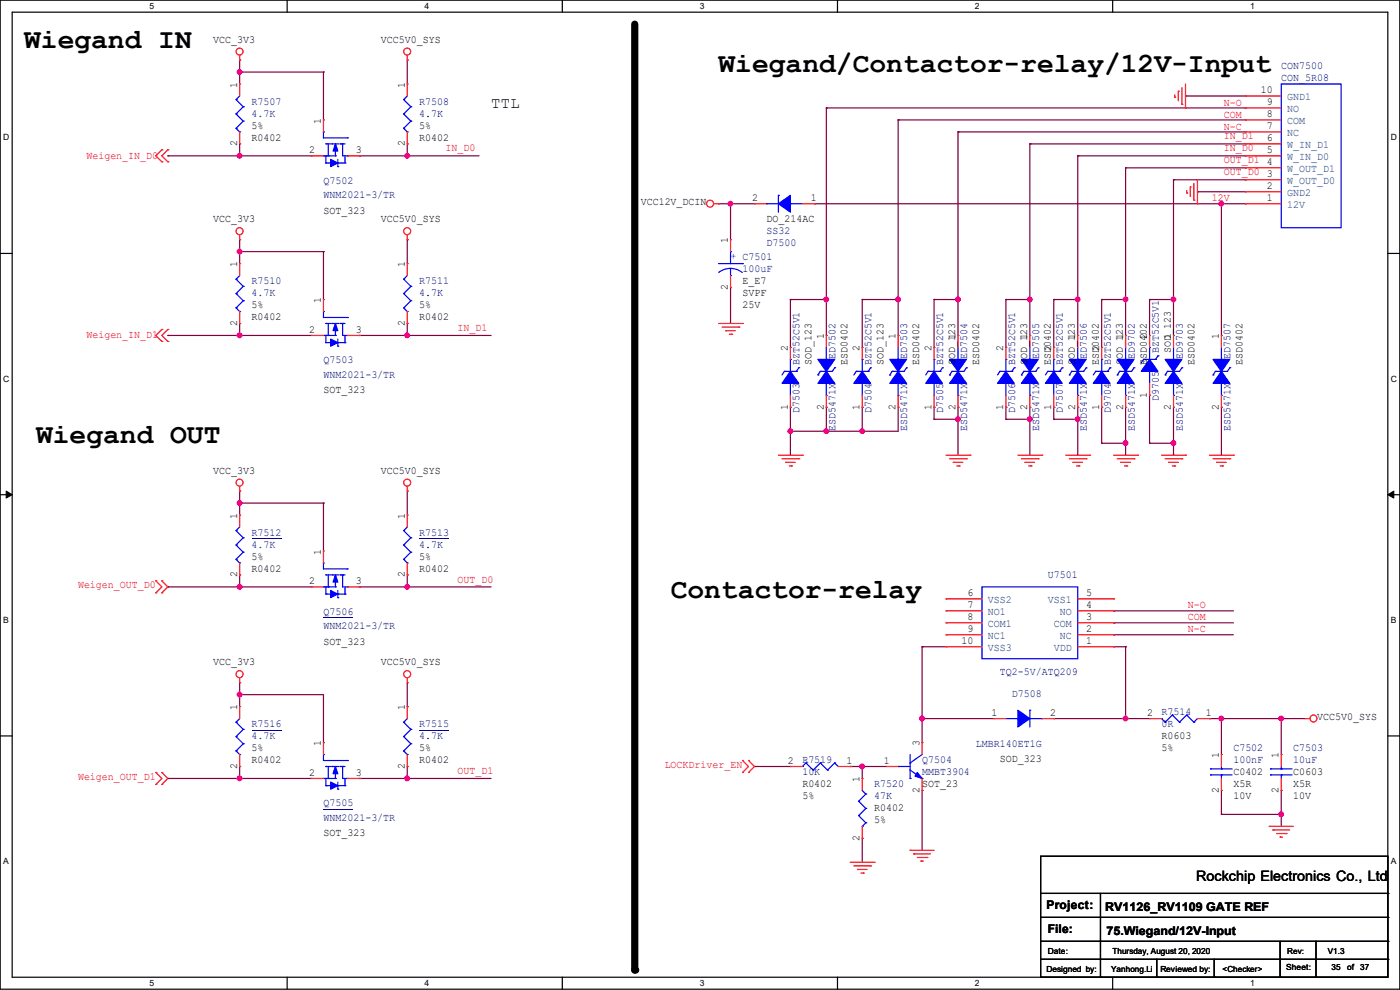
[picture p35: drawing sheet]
<svg xmlns="http://www.w3.org/2000/svg" width="297mm" height="210mm" viewBox="0 0 297 210" stroke-linecap="round" stroke-linejoin="round" font-family="sans-serif">
<defs><g id="words">
<g font-size="5.9">
<text x="5.1" y="10.1">Wiegand IN</text>
<text x="152.4" y="15.2">Wiegand/Contactor-relay/12V-Input</text>
<text x="7.7" y="93.9">Wiegand OUT</text>
<text x="142.3" y="127">Contactor-relay</text>
</g>
<text font-size="3.3" x="104.2" y="23">TTL</text>
<text font-size="3" x="253.8" y="186.9">Rockchip Electronics Co., Ltd</text>
<g font-size="2.5">
<text x="222" y="192.9">Project:</text>
<text x="222.3" y="198">File:</text>
<text x="234.5" y="193.2">RV1126_RV1109 GATE REF</text>
<text x="234.7" y="198.2">75.Wiegand/12V-Input</text>
</g>
<g font-size="2.3">
<text x="45.3" y="9">VCC_3V3</text>
<text x="80.8" y="9">VCC5V0_SYS</text>
<text x="50.3" y="18.6" transform="rotate(-90 50.3 18.6)">1</text>
<text x="85.9" y="18.6" transform="rotate(-90 85.9 18.6)">1</text>
<text x="267.5" y="19.8">10</text>
<text x="268.8" y="22.4">9</text>
<text x="53.4" y="29.8">R0402</text>
<text x="53.4" y="27.3">5%</text>
<text x="68.1" y="26.2" transform="rotate(-90 68.1 26.2)">1</text>
<text x="88.9" y="29.8">R0402</text>
<text x="88.9" y="27.3">5%</text>
<text x="268.8" y="30">6</text>
<text x="268.8" y="27.4">7</text>
<text x="268.8" y="24.9">8</text>
<text x="50.3" y="31" transform="rotate(-90 50.3 31)">2</text>
<text x="65.6" y="32.5">2</text>
<text x="75.5" y="32.5">3</text>
<text x="85.9" y="31" transform="rotate(-90 85.9 31)">2</text>
<text x="268.8" y="32.5">5</text>
<text x="268.8" y="35.1">4</text>
<text x="268.8" y="40.1">2</text>
<text x="268.8" y="37.6">3</text>
<text x="45.3" y="47.1">VCC_3V3</text>
<text x="68.6" y="45.3">SOT_323</text>
<text x="80.8" y="47.1">VCC5V0_SYS</text>
<text x="135.9" y="43.6">VCC12V_DCIN</text>
<text x="159.6" y="42.7">2</text>
<text x="162.6" y="47.1">DO_214AC</text>
<text x="172" y="42.7">1</text>
<text x="268.8" y="42.7">1</text>
<text x="154.4" y="51.6" transform="rotate(-90 154.4 51.6)">1</text>
<text x="50.3" y="56.7" transform="rotate(-90 50.3 56.7)">1</text>
<text x="85.9" y="56.7" transform="rotate(-90 85.9 56.7)">1</text>
<text x="53.4" y="65.4">5%</text>
<text x="68.1" y="64.3" transform="rotate(-90 68.1 64.3)">1</text>
<text x="88.9" y="65.4">5%</text>
<text x="154.4" y="61.5" transform="rotate(-90 154.4 61.5)">2</text>
<text x="157.5" y="60.3">E_E7</text>
<text x="157.5" y="62.9">SVPF</text>
<text x="157.5" y="65.4">25V</text>
<text x="50.3" y="69.1" transform="rotate(-90 50.3 69.1)">2</text>
<text x="53.4" y="67.9">R0402</text>
<text x="65.6" y="70.6">2</text>
<text x="75.5" y="70.6">3</text>
<text x="85.9" y="69.1" transform="rotate(-90 85.9 69.1)">2</text>
<text x="88.9" y="67.9">R0402</text>
<text x="174.8" y="71.9" transform="rotate(-90 174.8 71.9)">1</text>
<text x="190" y="71.9" transform="rotate(-90 190 71.9)">1</text>
<text x="202.7" y="71.9" transform="rotate(-90 202.7 71.9)">1</text>
<text x="217.9" y="71.9" transform="rotate(-90 217.9 71.9)">1</text>
<text x="228.1" y="71.9" transform="rotate(-90 228.1 71.9)">1</text>
<text x="238.3" y="71.9" transform="rotate(-90 238.3 71.9)">1</text>
<text x="243.3" y="71.9" transform="rotate(-90 243.3 71.9)">2</text>
<text x="248.4" y="71.9" transform="rotate(-90 248.4 71.9)">1</text>
<text x="258.6" y="71.9" transform="rotate(-90 258.6 71.9)">1</text>
<text x="167.1" y="74.5" transform="rotate(-90 167.1 74.5)">2</text>
<text x="172.2" y="77.5" transform="rotate(-90 172.2 77.5)">SOD_123</text>
<text x="179.8" y="77.5" transform="rotate(-90 179.8 77.5)">ESD0402</text>
<text x="182.4" y="74.5" transform="rotate(-90 182.4 74.5)">2</text>
<text x="187.4" y="77.5" transform="rotate(-90 187.4 77.5)">SOD_123</text>
<text x="195" y="77.5" transform="rotate(-90 195 77.5)">ESD0402</text>
<text x="197.6" y="74.5" transform="rotate(-90 197.6 74.5)">2</text>
<text x="202.6" y="77.5" transform="rotate(-90 202.6 77.5)">SOD_123</text>
<text x="207.7" y="77.5" transform="rotate(-90 207.7 77.5)">ESD0402</text>
<text x="212.9" y="74.5" transform="rotate(-90 212.9 74.5)">2</text>
<text x="217.9" y="77.5" transform="rotate(-90 217.9 77.5)">SOD_123</text>
<text x="223" y="77.5" transform="rotate(-90 223 77.5)">ESD0402</text>
<text x="223" y="74.5" transform="rotate(-90 223 74.5)">2</text>
<text x="228" y="77.5" transform="rotate(-90 228 77.5)">SOD_123</text>
<text x="233.1" y="77.5" transform="rotate(-90 233.1 77.5)">ESD0402</text>
<text x="233.2" y="74.5" transform="rotate(-90 233.2 74.5)">2</text>
<text x="238.2" y="77.5" transform="rotate(-90 238.2 77.5)">SOD_123</text>
<text x="243.3" y="77.5" transform="rotate(-90 243.3 77.5)">ESD0402</text>
<text x="248.4" y="75" transform="rotate(-90 248.4 75)">SOD_123</text>
<text x="253.4" y="77.5" transform="rotate(-90 253.4 77.5)">ESD0402</text>
<text x="263.6" y="77.5" transform="rotate(-90 263.6 77.5)">ESD0402</text>
<text x="68.6" y="83.4">SOT_323</text>
<text x="167.1" y="86.9" transform="rotate(-90 167.1 86.9)">1</text>
<text x="174.8" y="86.9" transform="rotate(-90 174.8 86.9)">2</text>
<text x="182.4" y="86.9" transform="rotate(-90 182.4 86.9)">1</text>
<text x="190" y="86.9" transform="rotate(-90 190 86.9)">2</text>
<text x="197.6" y="86.9" transform="rotate(-90 197.6 86.9)">1</text>
<text x="202.7" y="86.9" transform="rotate(-90 202.7 86.9)">2</text>
<text x="212.9" y="86.9" transform="rotate(-90 212.9 86.9)">1</text>
<text x="217.9" y="86.9" transform="rotate(-90 217.9 86.9)">2</text>
<text x="223" y="86.9" transform="rotate(-90 223 86.9)">1</text>
<text x="228.1" y="86.9" transform="rotate(-90 228.1 86.9)">2</text>
<text x="233.2" y="86.9" transform="rotate(-90 233.2 86.9)">1</text>
<text x="238.3" y="86.9" transform="rotate(-90 238.3 86.9)">2</text>
<text x="243.3" y="84.4" transform="rotate(-90 243.3 84.4)">1</text>
<text x="248.4" y="86.9" transform="rotate(-90 248.4 86.9)">2</text>
<text x="258.6" y="86.9" transform="rotate(-90 258.6 86.9)">2</text>
<text x="45.3" y="100.5">VCC_3V3</text>
<text x="80.8" y="100.5">VCC5V0_SYS</text>
<text x="50.3" y="110" transform="rotate(-90 50.3 110)">1</text>
<text x="85.9" y="110" transform="rotate(-90 85.9 110)">1</text>
<text x="53.4" y="118.7">5%</text>
<text x="68.1" y="117.6" transform="rotate(-90 68.1 117.6)">1</text>
<text x="88.9" y="118.7">5%</text>
<text x="50.3" y="122.5" transform="rotate(-90 50.3 122.5)">2</text>
<text x="53.4" y="121.3">R0402</text>
<text x="65.6" y="124">2</text>
<text x="75.5" y="124">3</text>
<text x="85.9" y="122.5" transform="rotate(-90 85.9 122.5)">2</text>
<text x="88.9" y="121.3">R0402</text>
<text x="205.3" y="126.5">6</text>
<text x="205.3" y="129">7</text>
<text x="205.3" y="131.6">8</text>
<text x="230.4" y="131.6">3</text>
<text x="230.4" y="129">4</text>
<text x="230.4" y="126.5">5</text>
<text x="68.6" y="136.8">SOT_323</text>
<text x="204" y="136.7">10</text>
<text x="205.3" y="134.1">9</text>
<text x="230.4" y="136.7">1</text>
<text x="230.4" y="134.1">2</text>
<text x="45.3" y="141.1">VCC_3V3</text>
<text x="80.8" y="141.1">VCC5V0_SYS</text>
<text x="50.3" y="150.7" transform="rotate(-90 50.3 150.7)">1</text>
<text x="85.9" y="150.7" transform="rotate(-90 85.9 150.7)">1</text>
<text x="210.4" y="151.9">1</text>
<text x="222.8" y="151.9">2</text>
<text x="243.4" y="151.9">2</text>
<text x="255.8" y="151.9">1</text>
<text x="279.4" y="152.8">VCC5V0_SYS</text>
<text x="53.4" y="161.9">R0402</text>
<text x="53.4" y="159.4">5%</text>
<text x="68.1" y="158.3" transform="rotate(-90 68.1 158.3)">1</text>
<text x="88.9" y="161.9">R0402</text>
<text x="88.9" y="159.4">5%</text>
<text x="195.1" y="158.3" transform="rotate(-90 195.1 158.3)">3</text>
<text x="212.1" y="161.7">SOD_323</text>
<text x="246.4" y="156.8">R0603</text>
<text x="246.4" y="159.4">5%</text>
<text x="258.6" y="160.8" transform="rotate(-90 258.6 160.8)">1</text>
<text x="271.3" y="160.8" transform="rotate(-90 271.3 160.8)">1</text>
<text x="50.3" y="163.1" transform="rotate(-90 50.3 163.1)">2</text>
<text x="65.6" y="164.6">2</text>
<text x="75.5" y="164.6">3</text>
<text x="85.9" y="163.1" transform="rotate(-90 85.9 163.1)">2</text>
<text x="167.2" y="162.1">2</text>
<text x="170.2" y="167">R0402</text>
<text x="179.6" y="162.1">1</text>
<text x="182.4" y="165.9" transform="rotate(-90 182.4 165.9)">1</text>
<text x="187.5" y="162.1">1</text>
<text x="195.6" y="167">SOT_23</text>
<text x="261.7" y="164.5">C0402</text>
<text x="261.7" y="167">X5R</text>
<text x="274.4" y="164.5">C0603</text>
<text x="274.4" y="167">X5R</text>
<text x="170.2" y="169.5">5%</text>
<text x="185.5" y="172.1">R0402</text>
<text x="195.1" y="168.2" transform="rotate(-90 195.1 168.2)">2</text>
<text x="258.6" y="168.2" transform="rotate(-90 258.6 168.2)">2</text>
<text x="261.7" y="169.5">10V</text>
<text x="271.3" y="168.2" transform="rotate(-90 271.3 168.2)">2</text>
<text x="274.4" y="169.5">10V</text>
<text x="68.6" y="177.4">SOT_323</text>
<text x="182.4" y="178.4" transform="rotate(-90 182.4 178.4)">2</text>
<text x="185.5" y="174.6">5%</text>
</g>
<g font-size="2.3" fill="#000080">
<text x="271.8" y="14.6">CON7500</text>
<text x="271.8" y="17.1">CON_5R08</text>
<text x="53.4" y="22.2">R7507</text>
<text x="88.9" y="22.2">R7508</text>
<text x="53.4" y="24.8">4.7K</text>
<text x="88.9" y="24.8">4.7K</text>
<text x="68.6" y="39">Q7502</text>
<text x="68.6" y="42">WNM2021-3/TR</text>
<text x="162.6" y="52.2">D7500</text>
<text x="162.6" y="49.7">SS32</text>
<text x="157.5" y="57.8">100uF</text>
<text x="53.4" y="60.3">R7510</text>
<text x="53.4" y="62.9">4.7K</text>
<text x="88.9" y="60.3">R7511</text>
<text x="88.9" y="62.9">4.7K</text>
<text x="68.6" y="77.1">Q7503</text>
<text x="169.6" y="77.5" transform="rotate(-90 169.6 77.5)">BZT52C5V1</text>
<text x="177.2" y="76.2" transform="rotate(-90 177.2 76.2)">ED7502</text>
<text x="184.9" y="77.5" transform="rotate(-90 184.9 77.5)">BZT52C5V1</text>
<text x="192.5" y="76.2" transform="rotate(-90 192.5 76.2)">ED7503</text>
<text x="200.1" y="77.5" transform="rotate(-90 200.1 77.5)">BZT52C5V1</text>
<text x="205.2" y="76.2" transform="rotate(-90 205.2 76.2)">ED7504</text>
<text x="215.3" y="77.5" transform="rotate(-90 215.3 77.5)">BZT52C5V1</text>
<text x="220.4" y="76.2" transform="rotate(-90 220.4 76.2)">ED7505</text>
<text x="225.5" y="77.5" transform="rotate(-90 225.5 77.5)">BZT52C5V1</text>
<text x="230.6" y="76.2" transform="rotate(-90 230.6 76.2)">ED7506</text>
<text x="235.7" y="77.5" transform="rotate(-90 235.7 77.5)">BZT52C5V1</text>
<text x="240.7" y="76.2" transform="rotate(-90 240.7 76.2)">ED9702</text>
<text x="245.8" y="75" transform="rotate(-90 245.8 75)">BZT52C5V1</text>
<text x="250.9" y="76.2" transform="rotate(-90 250.9 76.2)">ED9703</text>
<text x="261.1" y="76.2" transform="rotate(-90 261.1 76.2)">ED7507</text>
<text x="68.6" y="80.1">WNM2021-3/TR</text>
<text x="169.6" y="87.7" transform="rotate(-90 169.6 87.7)">D7503</text>
<text x="184.9" y="87.7" transform="rotate(-90 184.9 87.7)">D7504</text>
<text x="200.1" y="87.7" transform="rotate(-90 200.1 87.7)">D7505</text>
<text x="215.3" y="87.7" transform="rotate(-90 215.3 87.7)">D7506</text>
<text x="225.5" y="87.7" transform="rotate(-90 225.5 87.7)">D7507</text>
<text x="235.7" y="87.7" transform="rotate(-90 235.7 87.7)">D9704</text>
<text x="245.8" y="85.1" transform="rotate(-90 245.8 85.1)">D9705</text>
<text x="177.2" y="91.5" transform="rotate(-90 177.2 91.5)">ESD5471X</text>
<text x="192.5" y="91.5" transform="rotate(-90 192.5 91.5)">ESD5471X</text>
<text x="205.2" y="91.5" transform="rotate(-90 205.2 91.5)">ESD5471X</text>
<text x="220.4" y="91.5" transform="rotate(-90 220.4 91.5)">ESD5471X</text>
<text x="230.6" y="91.5" transform="rotate(-90 230.6 91.5)">ESD5471X</text>
<text x="240.7" y="91.5" transform="rotate(-90 240.7 91.5)">ESD5471X</text>
<text x="250.9" y="91.5" transform="rotate(-90 250.9 91.5)">ESD5471X</text>
<text x="261.1" y="91.5" transform="rotate(-90 261.1 91.5)">ESD5471X</text>
<text x="53.4" y="113.7">R7512</text>
<text x="88.9" y="113.7">R7513</text>
<text x="53.4" y="116.2">4.7K</text>
<text x="88.9" y="116.2">4.7K</text>
<text x="222.3" y="122.6">U7501</text>
<text x="68.6" y="130.4">Q7506</text>
<text x="68.6" y="133.5">WNM2021-3/TR</text>
<text x="212.1" y="143.1">TQ2-5V/ATQ209</text>
<text x="214.7" y="148">D7508</text>
<text x="53.4" y="154.3">R7516</text>
<text x="88.9" y="154.3">R7515</text>
<text x="246.4" y="151.8">R7514</text>
<text x="246.4" y="154.3">0R</text>
<text x="53.4" y="156.8">4.7K</text>
<text x="88.9" y="156.8">4.7K</text>
<text x="170.2" y="161.9">R7519</text>
<text x="195.6" y="161.9">Q7504</text>
<text x="207.1" y="158.4">LMBR140ET1G</text>
<text x="261.7" y="159.4">C7502</text>
<text x="261.7" y="161.9">100nF</text>
<text x="274.4" y="159.4">C7503</text>
<text x="274.4" y="161.9">10uF</text>
<text x="170.2" y="164.5">10K</text>
<text x="185.5" y="167">R7520</text>
<text x="195.6" y="164.5">MMBT3904</text>
<text x="68.6" y="171.1">Q7505</text>
<text x="185.5" y="169.5">47K</text>
<text x="68.6" y="174.1">WNM2021-3/TR</text>
</g>
<g font-size="2.3" fill="#f00">
<text x="259.6" y="22.4">N-O</text>
<text x="259.6" y="24.9">COM</text>
<text x="259.6" y="27.5">N-C</text>
<text x="259.6" y="29.6">IN_D1</text>
<text x="18.3" y="33.7">Weigen_IN_D0</text>
<text x="94.5" y="32.1">IN_D0</text>
<text x="259.6" y="32.1">IN_D0</text>
<text x="259.6" y="34.7">OUT_D1</text>
<text x="259.6" y="37.2">OUT_D0</text>
<text x="257.1" y="42.7">12V</text>
<text x="18.3" y="71.8">Weigen_IN_D1</text>
<text x="97.1" y="70.2">IN_D1</text>
<text x="16.6" y="124.8">Weigen_OUT_D0</text>
<text x="97.1" y="123.6">OUT_D0</text>
<text x="252" y="129.1">N-O</text>
<text x="252" y="131.6">COM</text>
<text x="252" y="134.2">N-C</text>
<text x="16.6" y="165.5">Weigen_OUT_D1</text>
<text x="97.1" y="164.2">OUT_D1</text>
<text x="141" y="162.9">LOCKDriver_EN</text>
</g>
<g font-size="2.3" fill="#004080">
<text x="273.1" y="21.3">GND1</text>
<text x="273.1" y="23.8">NO</text>
<text x="273.1" y="28.9">NC</text>
<text x="273.1" y="26.4">COM</text>
<text x="273.1" y="31.5">W_IN_D1</text>
<text x="273.1" y="34">W_IN_D0</text>
<text x="273.1" y="41.6">GND2</text>
<text x="273.1" y="36.5">W_OUT_D1</text>
<text x="273.1" y="39.1">W_OUT_D0</text>
<text x="273.1" y="44.2">12V</text>
<text x="209.6" y="128">VSS2</text>
<text x="209.6" y="130.5">NO1</text>
<text x="222.3" y="128">VSS1</text>
<text x="224.8" y="130.5">NO</text>
<text x="209.6" y="133.1">COM1</text>
<text x="209.6" y="135.6">NC1</text>
<text x="223.6" y="133.1">COM</text>
<text x="224.8" y="135.6">NC</text>
<text x="209.6" y="138.1">VSS3</text>
<text x="223.6" y="138.1">VDD</text>
</g>
<text font-size="2.1" fill="#00f" x="155" y="55">+ C7501</text>
<g font-size="1.8">
<text x="31.7" y="1.9">5</text>
<text x="90.1" y="1.9">4</text>
<text x="148.5" y="1.9">3</text>
<text x="206.8" y="1.9">2</text>
<text x="265.2" y="1.9">1</text>
<text x=".7" y="29.8">D</text>
<text x="295.1" y="29.8">D</text>
<text x=".7" y="80.9">C</text>
<text x="295.1" y="80.9">C</text>
<text x=".7" y="132.1">B</text>
<text x="295.1" y="132.1">B</text>
<text x=".7" y="183.3">A</text>
<text x="295.1" y="183.3">A</text>
<text x="222.3" y="202.3">Date:</text>
<text x="236" y="202.3">Thursday, August 20, 2020</text>
<text x="281.7" y="202.3">V1.3</text>
<text x="31.7" y="209.2">5</text>
<text x="90.1" y="209.2">4</text>
<text x="148.5" y="209.2">3</text>
<text x="206.8" y="209.2">2</text>
<text x="222" y="206.1">Designed by:</text>
<text x="235.7" y="206.1">Yanhong.Li</text>
<text x="246.2" y="206.1">Reviewed by:</text>
<text x="259.4" y="206.1">&lt;Checker&gt;</text>
<text x="265.2" y="209.2">1</text>
<text x="272.8" y="205.9">Sheet:</text>
<text x="282.5" y="205.9">35</text>
<text x="285.8" y="205.9">of</text>
<text x="288.6" y="205.9">37</text>
</g>
<text font-size="1.7" x="273.1" y="202.3">Rev:</text>
</g></defs>
<path d="M0 0h297v209.8h-297zM2.6 2.6h291.8v204.7h-291.8z" fill="none" stroke="#000" stroke-width=".25"/>
<g fill="#fff">
<path d="M31.7 .3h1v2h-1z"/>
<path d="M31.7 207.6h1v1.9h-1z"/>
</g>
<path d="M60.9 0v2.6M60.9 207.3v2.5" fill="none" stroke="#000" stroke-width=".25"/>
<g fill="#fff">
<path d="M90.1 .3h1v2h-1z"/>
<path d="M90.1 207.6h1v1.9h-1z"/>
</g>
<path d="M119.3 0v2.6M119.3 207.3v2.5" fill="none" stroke="#000" stroke-width=".25"/>
<g fill="#fff">
<path d="M148.5 .3h.9v2h-.9z"/>
<path d="M148.5 207.6h.9v1.9h-.9z"/>
</g>
<path d="M177.7 0v2.6M177.7 207.3v2.5" fill="none" stroke="#000" stroke-width=".25"/>
<g fill="#fff">
<path d="M206.8 .3h1v2h-1z"/>
<path d="M206.8 207.6h1v1.9h-1z"/>
</g>
<path d="M236.1 0v2.6M236.1 207.3v2.5" fill="none" stroke="#000" stroke-width=".25"/>
<g fill="#fff">
<path d="M265.2 .3h1v2h-1z"/>
<path d="M265.2 207.6h1v1.9h-1z"/>
<path d="M.7 28.2h1.2v1.9h-1.2z"/>
<path d="M295.1 28.2h1.2v1.9h-1.2z"/>
<path d="M.7 79.3h1.2v2h-1.2z"/>
<path d="M295.1 79.3h1.2v2h-1.2z"/>
</g>
<path d="M0 53.8h2.6M294.4 53.8h2.6" fill="none" stroke="#000" stroke-width=".25"/>
<g fill="#fff">
<path d="M.7 130.5h1.2v2h-1.2z"/>
<path d="M295.1 130.5h1.1v2h-1.1z"/>
</g>
<path d="M0 104.9h2.6M294.4 104.9h2.6" fill="none" stroke="#000" stroke-width=".25"/>
<path d="M1.3 104.2l1.3 .7-1.3 .8zM294.4 104.9l1.3-.7v1.5z" fill="#000" stroke="#000" stroke-width=".21"/>
<g fill="#fff">
<path d="M.7 181.7h1.2v2h-1.2z"/>
<path d="M295.1 181.7h1.1v2h-1.1z"/>
</g>
<g fill="none" stroke="#000" stroke-width=".25">
<path d="M0 156.1h2.6M294.4 156.1h2.6M220.8 181.7h73.6v25.6h-73.6zM220.8 189.5h73.6M220.8 194.6h73.6M220.8 199.7h73.6M233.5 189.5v17.8M271.6 199.7v7.6M279.2 199.7v7.6M294.4 189.5h.1M294.4 194.6h.1M294.4 199.7h.1"/>
<path d="M220.8 203.5h73.6M233.5 207.3h.1M245.4 207.3h.1M245.4 203.5v3.8M257.6 207.3h.1M257.6 203.5v3.8M271.6 207.3h.1M279.2 207.3h.1M294.4 203.5h.1"/>
</g>
<path d="M134.7 5.1v200.7" fill="none" stroke="#000" stroke-width="1.5"/>
<circle cx="134.7" cy="205.8" r=".76" fill="#000"/>
<g fill="none" stroke="#800040" stroke-width=".25">
<path d="M50.8 12.7h.1M50.8 15.3h.1M50.8 12.7v5.1M50.8 15.3h17.8M68.6 15.3h.1M68.6 15.3v10.1M86.4 12.7h.1M86.4 12.7v5.1M35.6 33.1h.1M35.6 33.1h30.5M50.8 30.5h.1M50.8 33.1h.1"/>
<path d="M50.8 30.5v2.6M76.2 33.1h.1M76.2 33.1h25.4M86.4 30.5h.1M86.4 33.1h.1M86.4 30.5v2.6M175.3 22.9h.1M175.3 22.9h88.9M175.3 22.9v48.3M190.5 25.4h.1M190.5 25.4h73.7M190.5 25.4v45.8"/>
<path d="M203.2 28h.1M203.2 28h61M203.2 28v43.2M218.5 30.5h.1M218.5 30.5h45.7M218.5 30.5v40.7M228.6 33.1h.1M228.6 33.1v38.1M228.6 33.1h35.6M238.8 35.6h.1M238.8 35.6v35.6M238.8 35.6h25.4"/>
<path d="M249 38.1h.1M249 38.1v33.1M249 38.1h15.2M251.5 20.4h.1M251.5 20.4h12.7M264.2 35.6h.1M264.2 38.1h.1M50.8 50.8h.1M50.8 53.4h.1M50.8 50.8v5.1M50.8 53.4h17.8M68.6 53.4h.1"/>
<path d="M68.6 53.4v10.1M86.4 50.8h.1M86.4 50.8v5.1M152.4 43.2h.1M152.4 43.2h7.7M155 43.2h.1M155 43.2v7.6M172.8 43.2h.1M172.8 43.2h91.4M254 40.7h.1M254 40.7h10.2M259.1 43.2v28"/>
<path d="M264.2 43.2h.1M35.6 71.2h.1M35.6 71.2h30.5M50.8 68.6h.1M50.8 71.2h.1M50.8 68.6v2.6M76.2 71.2h.1M76.2 71.2h28M86.4 68.6h.1M86.4 71.2h.1M86.4 68.6v2.6M155 61h.1"/>
<path d="M155 61v7.6M167.7 63.5h.1M167.7 63.5v10.2M167.7 63.5h7.6M175.3 63.5h.1M182.9 63.5h.1M182.9 63.5v10.2M182.9 63.5h7.6M190.5 63.5h.1M198.2 63.5h.1M198.2 63.5h5M198.2 63.5v10.2"/>
<path d="M203.2 63.5h.1M213.4 63.5h.1M213.4 63.5h5.1M213.4 63.5v10.2M218.5 63.5h.1M223.6 63.5h.1M223.6 63.5h5M223.6 63.5v10.2M228.6 63.5h.1M233.7 63.5h.1M233.7 63.5h5.1M233.7 63.5v10.2"/>
<path d="M238.8 63.5h.1M243.9 63.5h.1M243.9 63.5h5.1M243.9 63.5v7.7M249 63.5h.1M259.1 71.2h.1M167.7 91.5h.1M167.7 86.4h.1M167.7 86.4v10.2M175.3 86.4h.1M175.3 91.5h.1M175.3 86.4v5.1"/>
<path d="M182.9 86.4h.1M182.9 91.5h.1M182.9 86.4v5.1M190.5 86.4h.1M190.5 86.4v5.1h-22.8M198.2 86.4h.1M198.2 88.9h.1M198.2 86.4v2.5M198.2 88.9h5M203.2 86.4h.1M203.2 88.9h.1M203.2 86.4v10.2"/>
<path d="M213.4 86.4h.1M213.4 88.9h.1M213.4 88.9h5.1M213.4 86.4v2.5M218.5 88.9h.1M218.5 86.4h.1M218.5 86.4v10.2M223.6 86.4h.1M223.6 88.9h.1M223.6 88.9h5M223.6 86.4v2.5M228.6 86.4h.1"/>
<path d="M228.6 88.9h.1M228.6 86.4v10.2M233.7 86.4h.1M233.7 94h.1M233.7 86.4v7.6M233.7 94h5.1M238.8 94h.1M238.8 86.4h.1M238.8 86.4v10.2M243.9 83.9h.1M243.9 94h.1M243.9 94h5.1"/>
<path d="M243.9 83.9v10.1M249 86.4h.1M249 94h.1M249 86.4v10.2M259.1 86.4h.1M259.1 86.4v10.2M50.8 104.2h.1M50.8 106.7h.1M50.8 104.2v5.1M50.8 106.7h17.8M68.6 106.7h.1M68.6 106.7v10.2"/>
<path d="M86.4 104.2h.1M86.4 104.2v5.1M35.6 124.5h.1M35.6 124.5h30.5M50.8 122h.1M50.8 124.5h.1M50.8 122v2.5M76.2 124.5h.1M76.2 124.5h28M86.4 122h.1M86.4 124.5h.1M86.4 122v2.5"/>
<path d="M195.6 137.2h.1M195.6 137.2h5.1M195.6 137.2v20.3M236.3 137.2h.1M236.3 129.6h.1M236.3 132.1h.1M236.3 134.7h.1M236.3 137.2h2.5M236.3 129.6h25.4M236.3 132.1h25.4M236.3 134.7h25.4M238.8 137.2h.1"/>
<path d="M238.8 137.2v15.2M50.8 144.8h.1M50.8 147.4h.1M50.8 144.8v5.1M50.8 147.4h17.8v10.1M68.6 157.5h.1M86.4 149.9h.1M86.4 144.8v5.1M195.6 152.4h.1M195.6 152.4h15.3M223.6 152.4h.1M223.6 152.4h20.3"/>
<path d="M238.8 152.4h.1M256.6 152.4h.1M256.6 152.4h20.3M259.1 152.4h.1M259.1 152.4v7.7M271.8 152.4h.1M271.8 152.4v7.7M35.6 165.1h.1M35.6 165.1h30.5M50.8 162.6h.1M50.8 165.1h.1M50.8 162.6v2.5"/>
<path d="M76.2 165.1h.1M76.2 165.1h28M86.4 162.6h.1M86.4 165.1h.1M86.4 162.6v2.5M160.1 162.6h.1M160.1 162.6h7.6M180.4 162.6h.1M180.4 162.6h7.6M182.9 162.6h.1M182.9 177.8h.1M182.9 162.6v2.5"/>
<path d="M182.9 177.8v5.1M195.6 167.7h.1M195.6 167.7v12.7M259.1 167.7h.1M259.1 172.8h.1M259.1 167.7v5.1M259.1 172.8h12.7M271.8 167.7h.1M271.8 172.8h.1M271.8 167.7v7.6"/>
</g>
<g fill="#f0f" stroke="#f0f" stroke-width=".25">
<circle cx="167.7" cy="91.5" r=".49"/>
<circle cx="175.3" cy="91.5" r=".49"/>
<circle cx="182.9" cy="91.5" r=".49"/>
<circle cx="175.3" cy="63.5" r=".49"/>
<circle cx="190.5" cy="63.5" r=".49"/>
<circle cx="203.2" cy="63.5" r=".49"/>
<circle cx="203.2" cy="88.9" r=".49"/>
<circle cx="218.5" cy="63.5" r=".49"/>
<circle cx="218.5" cy="88.9" r=".49"/>
<circle cx="228.6" cy="63.5" r=".49"/>
<circle cx="228.6" cy="88.9" r=".49"/>
<circle cx="259.1" cy="43.2" r=".49"/>
<circle cx="50.8" cy="15.3" r=".49"/>
<circle cx="86.4" cy="33" r=".49"/>
<circle cx="50.8" cy="33" r=".49"/>
<circle cx="86.4" cy="71.1" r=".49"/>
<circle cx="50.8" cy="53.4" r=".49"/>
<circle cx="50.8" cy="71.1" r=".49"/>
<circle cx="182.9" cy="162.6" r=".49"/>
<circle cx="238.8" cy="152.4" r=".49"/>
<circle cx="271.8" cy="152.4" r=".49"/>
<circle cx="259.1" cy="152.4" r=".49"/>
<circle cx="271.8" cy="172.7" r=".49"/>
<circle cx="195.6" cy="152.4" r=".49"/>
<circle cx="86.4" cy="124.5" r=".49"/>
<circle cx="50.8" cy="106.7" r=".49"/>
<circle cx="50.8" cy="124.5" r=".49"/>
<circle cx="86.4" cy="165.1" r=".49"/>
<circle cx="50.8" cy="147.3" r=".49"/>
<circle cx="50.8" cy="165.1" r=".49"/>
<circle cx="155" cy="43.2" r=".49"/>
<circle cx="238.8" cy="63.5" r=".49"/>
<circle cx="238.8" cy="94" r=".49"/>
<circle cx="248.9" cy="63.5" r=".49"/>
<circle cx="248.9" cy="94" r=".49"/>
</g>
<g fill="none" stroke="#f00" stroke-width=".25">
<path d="M50.8 12.7h.1M50.8 17.8h.1M50.8 11.7v1M50.8 17.8v2.6M86.4 12.7h.1M86.4 17.8h.1M86.4 11.7v1M86.4 17.8v2.6M250 19.3h.1M250 19.3v2.1M250.7 18.6v3.5M251.5 17.8v5.1"/>
<path d="M34.3 34.3h.1M34.3 31.8h.1M34.3 31.8l-1.2 1.3 1.2 1.2M35.6 34.3h.1M35.6 31.8h.1M35.6 31.8l-1.3 1.3 1.3 1.2M50.8 30.5h.1M50.8 28v2.5M66.1 33.1h.1M66.1 33.1h2.5M68.6 25.4h.1M68.6 25.4v2.6"/>
<path d="M73.7 33.1h2.5M76.2 33.1h.1M86.4 30.5h.1M86.4 28v2.5M249.2 20.6h.1M249.2 20.1v.5M250.7 22.1h.1M251.5 22.9h.1M252.5 39.7h.1M252.5 39.7v2M253.3 38.9v3.6M254 38.1v5.1"/>
<path d="M264.2 20.4h.1M264.2 30.5h.1M264.2 33.1h.1M264.2 22.9h.1M264.2 28h.1M264.2 25.4h.1M264.2 35.6h.1M264.2 38.1h.1M264.2 33.1h7.6M264.2 20.4h7.6M264.2 30.5h7.6M264.2 22.9h7.6"/>
<path d="M264.2 28h7.6M264.2 25.4h7.6M264.2 35.6h7.6M264.2 38.1h7.6M50.8 50.8h.1M50.8 55.9h.1M50.8 49.8v1M50.8 55.9v2.6M86.4 50.8h.1M86.4 55.9h.1M86.4 49.8v1M86.4 55.9v2.6"/>
<path d="M151.4 43.2h1M152.4 43.2h.1M155 50.8h.1M155 50.8v2.6M155 58.5v2.5M160.1 43.2h.1M160.1 43.2h2.5M170.2 43.2h2.6M172.8 43.2h.1M251.8 40.9h.1M251.8 40.4v.5M253.3 42.5h.1"/>
<path d="M254 43.2h.1M264.2 40.7h.1M264.2 43.2h.1M264.2 43.2h7.6M264.2 40.7h7.6M34.3 72.4h.1M34.3 69.9h.1M34.3 69.9l-1.2 1.3 1.2 1.2M35.6 72.4h.1M35.6 69.9h.1M35.6 69.9l-1.3 1.3 1.3 1.2M50.8 68.6h.1"/>
<path d="M50.8 66.1v2.5M66.1 71.2h.1M66.1 71.2h2.5M68.6 63.5h.1M68.6 63.5v2.6M73.7 71.2h2.5M76.2 71.2h.1M86.4 68.6h.1M86.4 66.1v2.5M152.4 68.6h5.1M153.2 69.4h3.6M154 70.1h.1"/>
<path d="M154 70.1h2M154.7 70.9h.5M155 61h.1M155.2 70.9h.1M156.8 69.4h.1M157.5 68.6h.1M167.7 73.7h.1M167.7 73.7v2.5M175.3 71.2h.1M175.3 71.2v2.5M182.9 73.7h.1M182.9 73.7v2.5"/>
<path d="M190.5 71.2h.1M190.5 71.2v2.5M198.2 73.7h.1M198.2 73.7v2.5M203.2 71.2h.1M203.2 71.2v2.5M213.4 73.7h.1M213.4 73.7v2.5M218.5 71.2h.1M218.5 71.2v2.5M223.6 73.7h.1M223.6 73.7v2.5"/>
<path d="M228.6 71.2h.1M228.6 71.2v2.5M233.7 73.7h.1M233.7 73.7v2.5M238.8 71.2h.1M238.8 71.2v2.5M243.9 71.2h.1M243.9 71.2v2.5M249 71.2h.1M249 71.2v2.5M259.1 71.2h.1M259.1 71.2v2.5"/>
<path d="M165.1 96.6h5.1M165.9 97.3h3.6M166.7 98.1h.1M166.7 98.1h2M167.4 98.8h.5M167.7 86.4h.1M167.7 83.9v2.5M167.9 98.8h.1M169.5 97.3h.1M170.2 96.6h.1M175.3 86.4h.1M175.3 83.9v2.5"/>
<path d="M182.9 86.4h.1M182.9 83.9v2.5M190.5 86.4h.1M190.5 83.9v2.5M198.2 86.4h.1M198.2 83.9v2.5M200.7 96.6h5.1M201.5 97.3h3.5M202.2 98.1h.1M202.2 98.1h2.1M203 98.8h.5M203.2 86.4h.1"/>
<path d="M203.2 83.9v2.5M203.5 98.8h.1M205 97.3h.1M205.8 96.6h.1M213.4 86.4h.1M213.4 83.9v2.5M215.9 96.6h5.1M216.7 97.3h3.6M217.5 98.1h.1M217.5 98.1h2M218.2 98.8h.5M218.5 86.4h.1"/>
<path d="M218.5 83.9v2.5M218.7 98.8h.1M220.3 97.3h.1M221 96.6h.1M223.6 86.4h.1M223.6 83.9v2.5M226.1 96.6h5.1M226.9 97.3h3.5M227.6 98.1h.1M227.6 98.1h2.1M228.4 98.8h.5M228.6 86.4h.1"/>
<path d="M228.6 83.9v2.5M228.9 98.8h.1M230.4 97.3h.1M231.2 96.6h.1M233.7 86.4h.1M233.7 83.9v2.5M236.3 96.6h5M237 97.3h3.6M237.8 98.1h.1M237.8 98.1h2M238.5 98.8h.6M238.8 86.4h.1"/>
<path d="M238.8 83.9v2.5M239.1 98.8h.1M240.6 97.3h.1M241.3 96.6h.1M243.9 83.9h.1M243.9 81.3v2.6M246.4 96.6h5.1M247.2 97.3h3.5M247.9 98.1h.1M247.9 98.1h2.1M248.7 98.8h.5M249 86.4h.1"/>
<path d="M249 83.9v2.5M249.2 98.8h.1M250.7 97.3h.1M251.5 96.6h.1M256.6 96.6h5.1M257.3 97.3h3.6M258.1 98.1h.1M258.1 98.1h2M258.9 98.8h.5M259.1 86.4h.1M259.1 83.9v2.5M259.4 98.8h.1"/>
<path d="M260.9 97.3h.1M261.7 96.6h.1M50.8 104.2h.1M50.8 109.3h.1M50.8 103.2v1M50.8 109.3v2.5M50.8 119.4v2.6M68.6 116.9h.1M68.6 116.9v2.5M86.4 104.2h.1M86.4 109.3h.1M86.4 103.2v1"/>
<path d="M86.4 109.3v2.5M86.4 119.4v2.6M33.1 123.2h.1M33.1 125.8h.1M33.1 123.2l1.2 1.3-1.2 1.3M34.3 125.8h.1M34.3 123.2h.1M34.3 123.2l1.3 1.3-1.3 1.3M50.8 122h.1M66.1 124.5h.1M66.1 124.5h2.5M73.7 124.5h2.5"/>
<path d="M76.2 124.5h.1M86.4 122h.1M200.7 127h.1M200.7 129.6h.1M200.7 132.1h.1M200.7 134.7h.1M200.7 137.2h.1M200.7 137.2h7.6M200.7 134.7h7.6M200.7 132.1h7.6M200.7 129.6h7.6M200.7 127h7.6"/>
<path d="M228.6 137.2h7.7M228.6 134.7h7.7M228.6 132.1h7.7M228.6 129.6h7.7M228.6 127h7.7M236.3 137.2h.1M236.3 134.7h.1M236.3 132.1h.1M236.3 129.6h.1M236.3 127h.1M50.8 144.8h.1M50.8 149.9h.1"/>
<path d="M50.8 143.8v1M50.8 149.9v2.5M68.6 157.5h.1M68.6 157.5v2.6M86.4 144.8h.1M86.4 149.9h.1M86.4 143.8v1M86.4 149.9v2.5M195.6 157.5h.1M195.6 157.5v2.6M210.9 152.4h.1M210.9 152.4h2.5"/>
<path d="M221 152.4h2.6M223.6 152.4h.1M243.9 152.4h.1M243.9 152.4h2.5M254 152.4h2.6M256.6 152.4h.1M276.9 152.4h.1M276.9 152.4h1M33.1 163.9h.1M33.1 166.4h.1M33.1 163.9l1.2 1.2-1.2 1.3M34.3 166.4h.1"/>
<path d="M34.3 163.9h.1M34.3 163.9l1.3 1.2-1.3 1.3M50.8 162.6h.1M50.8 160.1v2.5M66.1 165.1h.1M66.1 165.1h2.5M73.7 165.1h2.5M76.2 165.1h.1M86.4 162.6h.1M86.4 160.1v2.5M157.5 161.3h.1M157.5 163.9h.1"/>
<path d="M157.5 161.3l1.3 1.3-1.3 1.3M158.8 163.9h.1M158.8 161.3h.1M158.8 161.3l1.3 1.3-1.3 1.3M167.7 162.6h.1M167.7 162.6h2.5M177.8 162.6h2.6M180.4 162.6h.1M182.9 165.1h.1M182.9 177.8h.1M182.9 165.1v2.6M182.9 175.3v2.5"/>
<path d="M188 162.6h.1M188 162.6h2.5M195.6 167.7h.1M195.6 165.1v2.6M259.1 160.1h.1M259.1 167.7h.1M259.1 160.1v2.5M259.1 165.1v2.6M269.3 175.3h.1M269.3 175.3h5.1M270 176.1h.1M270 176.1h3.6"/>
<path d="M270.8 176.8h2M271.6 177.6h.1M271.6 177.6h.5M271.8 160.1h.1M271.8 167.7h.1M271.8 160.1v2.5M271.8 165.1v2.6M272.8 176.8h.1M180.4 182.9h5.1M181.1 183.7h3.6M181.9 184.4h.1M181.9 184.4h2"/>
<path d="M182.7 185.2h.5M183.2 185.2h.1M184.7 183.7h.1M185.5 182.9h.1M193.1 180.4h.1M193.1 180.4h5.1M193.8 181.1h.1M193.8 181.1h3.6M194.6 181.9h2M195.4 182.7h.1M195.4 182.7h.5M196.6 181.9h.1"/>
<circle cx="50.8" cy="10.9" r=".74"/>
<circle cx="86.4" cy="10.9" r=".74"/>
<circle cx="50.8" cy="49" r=".74"/>
<circle cx="86.4" cy="49" r=".74"/>
<circle cx="150.6" cy="43.2" r=".74"/>
<circle cx="50.8" cy="102.4" r=".74"/>
<circle cx="86.4" cy="102.4" r=".74"/>
<circle cx="50.8" cy="143" r=".74"/>
<circle cx="86.4" cy="143" r=".74"/>
<circle cx="278.7" cy="152.4" r=".74"/>
</g>
<g fill="none" stroke="#00f" stroke-width=".25">
<path d="M271.8 17.8h12.7v30.5h-12.7zM50.1 21.1h.1M50.1 24.2h.1M50.1 27.2h.1M50.1 21.1l1.5 1.5M50.1 24.2l1.5 1.5M50.1 27.2l.7 .8M50.8 28h.1M50.8 20.4l-.7 .7M51.6 22.6h.1M51.6 25.7h.1M51.6 22.6l-1.5 1.6"/>
<path d="M51.6 25.7l-1.5 1.5M68.6 33.1h.1M68.6 28h.1M68.6 33.1h2.6M68.6 28v1.3h5.1M69.1 30.5h.1M69.1 34.6h.1M69.1 33.1h.1M69.1 30.5h1M69.1 34.6h1M69.1 33.1v1.5M69.6 33.1h.1"/>
<path d="M69.6 30.5v2.6M70.4 30.5h.1M70.4 30.5h1.5M71.2 33.1h.1M71.2 30.5v2.6M71.7 34.6h.1M71.7 35.3h.1M71.7 34.6h1.5M71.7 33.8v1.5M72.2 30.5h.1M72.2 30.5h1M72.7 30.5h.1"/>
<path d="M72.7 30.5v2.6h1M73.2 34.6h.1M73.2 33.1v1.5M73.7 29.3h.1M73.7 33.1h.1M85.6 21.1h.1M85.6 24.2h.1M85.6 27.2h.1M85.6 21.1l1.6 1.5M85.6 24.2l1.6 1.5M85.6 27.2l.8 .8M86.4 28h.1"/>
<path d="M86.4 20.4l-.8 .7M87.2 22.6h.1M87.2 25.7h.1M87.2 22.6l-1.6 1.6M87.2 25.7l-1.6 1.5M50.1 59.2h.1M50.1 59.2l1.5 1.5M50.8 58.5l-.7 .7M85.6 59.2h.1M85.6 59.2l1.6 1.5M86.4 58.5l-.8 .7M152.4 55.9h5.1"/>
<path d="M155 58.5h.1M155 56.9l1.5 .4 .9 .5M155 56.9l-1.1 .2-1.4 .7M155 53.4h.1M155 53.4v2.5M155 56.9v1.6M157.5 55.9h.1M162.6 43.2h.1M162.6 43.2h2.5M165.1 41.4h.1M165.1 41.4v3.6M167.7 43.2h.1"/>
<path d="M167.7 43.2h2.5M50.1 62.3h.1M50.1 65.3h.1M50.1 62.3l1.5 1.5M50.1 65.3l.7 .8M50.8 66.1h.1M51.6 60.7h.1M51.6 63.8h.1M51.6 60.7l-1.5 1.6M51.6 63.8l-1.5 1.5M68.6 71.2h.1M68.6 66.1h.1"/>
<path d="M68.6 66.1v1.3h5.1M68.6 71.2h2.6M69.1 68.6h.1M69.1 72.7h.1M69.1 71.2h.1M69.1 71.2v1.5M69.1 68.6h1M69.1 72.7h1M69.6 71.2h.1M69.6 68.6v2.6M70.4 68.6h.1M70.4 68.6h1.5"/>
<path d="M71.2 71.2h.1M71.2 68.6v2.6M71.7 72.7h.1M71.7 73.4h.1M71.7 71.9v1.5M71.7 72.7h1.5M72.2 68.6h.1M72.2 68.6h1M72.7 68.6h.1M72.7 68.6v2.6h1M73.2 72.7h.1M73.2 71.2v1.5"/>
<path d="M73.7 67.4h.1M73.7 71.2h.1M85.6 62.3h.1M85.6 65.3h.1M85.6 62.3l1.6 1.5M85.6 65.3l.8 .8M86.4 66.1h.1M87.2 60.7h.1M87.2 63.8h.1M87.2 60.7l-1.6 1.6M87.2 63.8l-1.6 1.5M166.4 78.8h.1"/>
<path d="M166.4 78.8l-.5 .7M166.4 78.8h2.6M167.7 76.2h.1M167.7 76.2v2.6M169 78.8h.1M169.5 78h.1M169.5 78l-.5 .8M173.5 79.5h.1M174 78.8h.1M174 78.8l-.5 .7M175.3 76.2h.1M175.3 73.7v2.5"/>
<path d="M177.1 78h.1M177.1 78l-.5 .8h-2.6M181.7 78.8h.1M181.7 78.8h2.5M181.7 78.8l-.6 .7M182.9 76.2h.1M182.9 76.2v2.6M184.2 78.8h.1M184.7 78h.1M184.7 78l-.5 .8M188.8 79.5h.1M189.3 78.8h.1"/>
<path d="M189.3 78.8l-.5 .7M190.5 76.2h.1M190.5 73.7v2.5M192.3 78h.1M192.3 78l-.5 .8h-2.5M196.9 78.8h.1M196.9 78.8h2.5M196.9 78.8l-.5 .7M198.2 76.2h.1M198.2 76.2v2.6M199.4 78.8h.1M199.9 78h.1"/>
<path d="M199.9 78l-.5 .8M201.5 79.5h.1M202 78.8h.1M202 78.8l-.5 .7M203.2 76.2h.1M203.2 73.7v2.5M205 78h.1M205 78l-.5 .8h-2.5M212.1 78.8h.1M212.1 78.8h2.6M212.1 78.8l-.5 .7M213.4 76.2h.1"/>
<path d="M213.4 76.2v2.6M214.7 78.8h.1M215.2 78h.1M215.2 78l-.5 .8M216.7 79.5h.1M217.2 78.8h.1M217.2 78.8l-.5 .7M218.5 76.2h.1M218.5 73.7v2.5M220.3 78h.1M220.3 78l-.5 .8h-2.6M222.3 78.8h.1"/>
<path d="M222.3 78.8h2.5M222.3 78.8l-.5 .7M223.6 76.2h.1M223.6 76.2v2.6M224.8 78.8h.1M225.3 78h.1M225.3 78l-.5 .8M226.9 79.5h.1M227.4 78.8h.1M227.4 78.8l-.5 .7M228.6 76.2h.1M228.6 73.7v2.5"/>
<path d="M230.4 78h.1M230.4 78l-.5 .8h-2.5M232.5 78.8h.1M232.5 78.8h2.5M232.5 78.8l-.6 .7M233.7 76.2h.1M233.7 76.2v2.6M235 78.8h.1M235.5 78h.1M235.5 78l-.5 .8M237 79.5h.1M237.5 78.8h.1"/>
<path d="M237.5 78.8l-.5 .7M238.8 76.2h.1M238.8 73.7v2.5M240.6 78h.1M240.6 78l-.5 .8h-2.6M242.6 76.2h.1M242.6 76.2l-.5 .8M242.6 76.2h2.6M243.9 78.8h.1M243.9 73.7h.1M243.9 73.7v2.5M243.9 78.8v2.5"/>
<path d="M245.2 76.2h.1M245.7 75.5h.1M245.7 75.5l-.5 .7M247.2 79.5h.1M247.7 78.8h.1M247.7 78.8l-.5 .7M249 76.2h.1M249 73.7v2.5M250.7 78h.1M250.7 78l-.5 .8h-2.5M257.3 79.5h.1M257.9 78.8h.1"/>
<path d="M257.9 78.8l-.6 .7M259.1 76.2h.1M259.1 73.7v2.5M260.9 78h.1M260.9 78l-.5 .8h-2.5M167.7 81.3h.1M167.7 81.3v2.6M175.3 83.9h.1M175.3 81.3v2.6M182.9 81.3h.1M182.9 81.3v2.6M190.5 83.9h.1"/>
<path d="M190.5 81.3v2.6M198.2 81.3h.1M198.2 81.3v2.6M203.2 83.9h.1M203.2 81.3v2.6M213.4 81.3h.1M213.4 81.3v2.6M218.5 83.9h.1M218.5 81.3v2.6M223.6 81.3h.1M223.6 81.3v2.6M228.6 83.9h.1"/>
<path d="M228.6 81.3v2.6M233.7 81.3h.1M233.7 81.3v2.6M238.8 83.9h.1M238.8 81.3v2.6M249 83.9h.1M249 81.3v2.6M259.1 83.9h.1M259.1 81.3v2.6M50.1 112.6h.1M50.1 115.6h.1M50.1 118.7h.1"/>
<path d="M50.1 112.6l1.5 1.5M50.1 115.6l1.5 1.5M50.1 118.7l.7 .7M50.8 119.4h.1M50.8 111.8l-.7 .8M51.6 114.1h.1M51.6 117.1h.1M51.6 114.1l-1.5 1.5M51.6 117.1l-1.5 1.6M68.6 119.4h.1M68.6 119.4v1.3h5.1M85.6 112.6h.1"/>
<path d="M85.6 115.6h.1M85.6 118.7h.1M85.6 112.6l1.6 1.5M85.6 115.6l1.6 1.5M85.6 118.7l.8 .7M86.4 119.4h.1M86.4 111.8l-.8 .8M87.2 114.1h.1M87.2 117.1h.1M87.2 114.1l-1.6 1.5M87.2 117.1l-1.6 1.6M68.6 124.5h.1"/>
<path d="M68.6 124.5h2.6M69.1 122h.1M69.1 126h.1M69.1 124.5h.1M69.1 124.5v1.5M69.1 122h1M69.1 126h1M69.6 124.5h.1M69.6 122v2.5M70.4 122h.1M70.4 122h1.5M71.2 124.5h.1"/>
<path d="M71.2 122v2.5M71.7 126h.1M71.7 126.8h.1M71.7 125.3v1.5M71.7 126h1.5M72.2 122h.1M72.2 122h1M72.7 122h.1M72.7 122v2.5h1M73.2 126h.1M73.2 124.5v1.5M73.7 120.7h.1"/>
<path d="M73.7 124.5h.1M208.3 124.5h20.3v15.2h-20.3zM50.1 153.2h.1M50.1 156.3h.1M50.1 159.3h.1M50.1 153.2l1.5 1.5M50.1 156.3l1.5 1.5M50.1 159.3l.7 .8M50.8 152.4l-.7 .8M51.6 154.7h.1M51.6 157.8h.1M51.6 154.7l-1.5 1.6"/>
<path d="M51.6 157.8l-1.5 1.5M85.6 153.2h.1M85.6 156.3h.1M85.6 159.3h.1M85.6 153.2l1.6 1.5M85.6 156.3l1.6 1.5M85.6 159.3l.8 .8M86.4 152.4l-.8 .8M87.2 154.7h.1M87.2 157.8h.1M87.2 154.7l-1.6 1.6M87.2 157.8l-1.6 1.5"/>
<path d="M213.4 152.4h2.5M215.9 152.4h.1M218.5 150.7h.1M218.5 150.7v3.5M218.5 152.4h2.5M221 152.4h.1M246.4 152.4h.1M246.4 152.4l.8 .8M247.2 153.2h.1M248.7 151.7h.1M248.7 151.7l1.5 1.5M248.7 151.7l-1.5 1.5"/>
<path d="M250.2 153.2h.1M251.8 151.7h.1M251.8 151.7l1.5 1.5M251.8 151.7l-1.6 1.5M253.3 153.2h.1M254 152.4l-.7 .8M50.8 160.1h.1M68.6 165.1h.1M68.6 160.1h.1M68.6 160.1v1.2h5.1M68.6 165.1h2.6M69.1 162.6h.1"/>
<path d="M69.1 166.7h.1M69.1 165.1h.1M69.1 165.1v1.6M69.1 162.6h1M69.1 166.7h1M69.6 165.1h.1M69.6 162.6v2.5M70.4 162.6h.1M70.4 162.6h1.5M71.2 165.1h.1M71.2 162.6v2.5M71.7 166.7h.1"/>
<path d="M71.7 167.4h.1M71.7 165.9v1.5M71.7 166.7h1.5M72.2 162.6h.1M72.2 162.6h1M72.7 162.6h.1M72.7 162.6v2.5h1M73.2 166.7h.1M73.2 165.1v1.6M73.7 161.3h.1M73.7 165.1h.1M86.4 160.1h.1"/>
<path d="M170.2 162.6h.1M171 161.8h.1M171 161.8l1.5 1.6M171 161.8l-.8 .8M172.5 163.4h.1M174 161.8h.1M174 161.8l1.6 1.6M174 161.8l-1.5 1.6M175.6 163.4h.1M177.1 161.8h.1M177.1 161.8l.7 .8M177.1 161.8l-1.5 1.6"/>
<path d="M182.2 170h.1M182.2 173h.1M182.2 170l1.5 1.5M182.2 173l1.5 1.5M182.9 175.3h.1M182.9 167.7l.8 .7M183.7 168.4h.1M183.7 171.5h.1M183.7 174.5h.1M183.7 168.4l-1.5 1.6M183.7 171.5l-1.5 1.5M183.7 174.5l-.8 .8"/>
<path d="M190.5 162.6h.1M190.5 162.6h2.6M193.1 161.8h.1M193.1 165.1h.1M193.1 163.4l2.5 1.7M193.1 160.1v5M195.6 165.1h.1M195.6 160.1l-2.5 1.7M256.8 164.4h.1M256.8 163.1h.1M256.8 164.4h4.6M256.8 163.1h4.6"/>
<path d="M259.1 163.1h.1M259.1 164.4h.1M259.1 162.6v.5M259.1 164.4v.7M269.5 164.4h.1M269.5 163.1h.1M269.5 164.4h4.6M269.5 163.1h4.6M271.8 163.1h.1M271.8 164.4h.1M271.8 162.6v.5M271.8 164.4v.7"/>
</g>
<g fill="#00f" stroke="#00f" stroke-width=".25">
<path d="M71.2 30.5l.5 1.5h-1z"/>
<path d="M70.1 33.8l1.6 .8-1.6 .7z"/>
<path d="M194.6 163.9l1 1.2-1.5-.5z"/>
<path d="M71.2 162.6l.5 1.5h-1z"/>
<path d="M70.1 165.9l1.6 .8-1.6 .7z"/>
<path d="M71.2 122l.5 1.5h-1z"/>
<path d="M70.1 125.3l1.6 .7-1.6 .8z"/>
<path d="M71.2 68.6l.5 1.5h-1z"/>
<path d="M70.1 71.9l1.6 .8-1.6 .7z"/>
<path d="M167.7 78.8l1.8 2.5h-3.6z" fill-rule="evenodd"/>
<path d="M182.9 78.8l1.8 2.5h-3.6z" fill-rule="evenodd"/>
<path d="M243.9 76.2l1.8 2.6h-3.6z" fill-rule="evenodd"/>
<path d="M226.9 76.2h3.5l-1.8 2.6z" fill-rule="evenodd"/>
<path d="M228.6 78.8l1.8 2.5h-3.5z" fill-rule="evenodd"/>
<path d="M247.2 76.2h3.5l-1.7 2.6z" fill-rule="evenodd"/>
<path d="M249 78.8l1.7 2.5h-3.5z" fill-rule="evenodd"/>
<path d="M201.5 76.2h3.5l-1.8 2.6z" fill-rule="evenodd"/>
<path d="M203.2 78.8l1.8 2.5h-3.5z" fill-rule="evenodd"/>
<path d="M223.6 78.8l1.7 2.5h-3.5z" fill-rule="evenodd"/>
<path d="M216.7 76.2h3.6l-1.8 2.6z" fill-rule="evenodd"/>
<path d="M218.5 78.8l1.8 2.5h-3.6z" fill-rule="evenodd"/>
<path d="M173.5 76.2h3.6l-1.8 2.6z" fill-rule="evenodd"/>
<path d="M175.3 78.8l1.8 2.5h-3.6z" fill-rule="evenodd"/>
<path d="M188.8 76.2h3.5l-1.8 2.6z" fill-rule="evenodd"/>
<path d="M190.5 78.8l1.8 2.5h-3.5z" fill-rule="evenodd"/>
<path d="M233.7 78.8l1.8 2.5h-3.6z" fill-rule="evenodd"/>
<path d="M215.9 150.7l2.6 1.7-2.6 1.8z" fill-rule="evenodd"/>
<path d="M165.1 43.2l2.6-1.8v3.6z" fill-rule="evenodd"/>
<path d="M237 76.2h3.6l-1.8 2.6z" fill-rule="evenodd"/>
<path d="M238.8 78.8l1.8 2.5h-3.6z" fill-rule="evenodd"/>
<path d="M257.3 76.2h3.6l-1.8 2.6z" fill-rule="evenodd"/>
<path d="M259.1 78.8l1.8 2.5h-3.6z" fill-rule="evenodd"/>
<path d="M198.2 78.8l1.7 2.5h-3.5z" fill-rule="evenodd"/>
<path d="M213.4 78.8l1.8 2.5h-3.6z" fill-rule="evenodd"/>
</g>
<path d="M53.4 114.3h6.3M88.9 114.3h6.4M68.6 131h6.4M53.4 154.9h6.3M88.9 154.9h6.4M68.6 171.7h6.4" fill="none" stroke="#000080" stroke-width=".21"/>
<use href="#words"/>
</svg>
